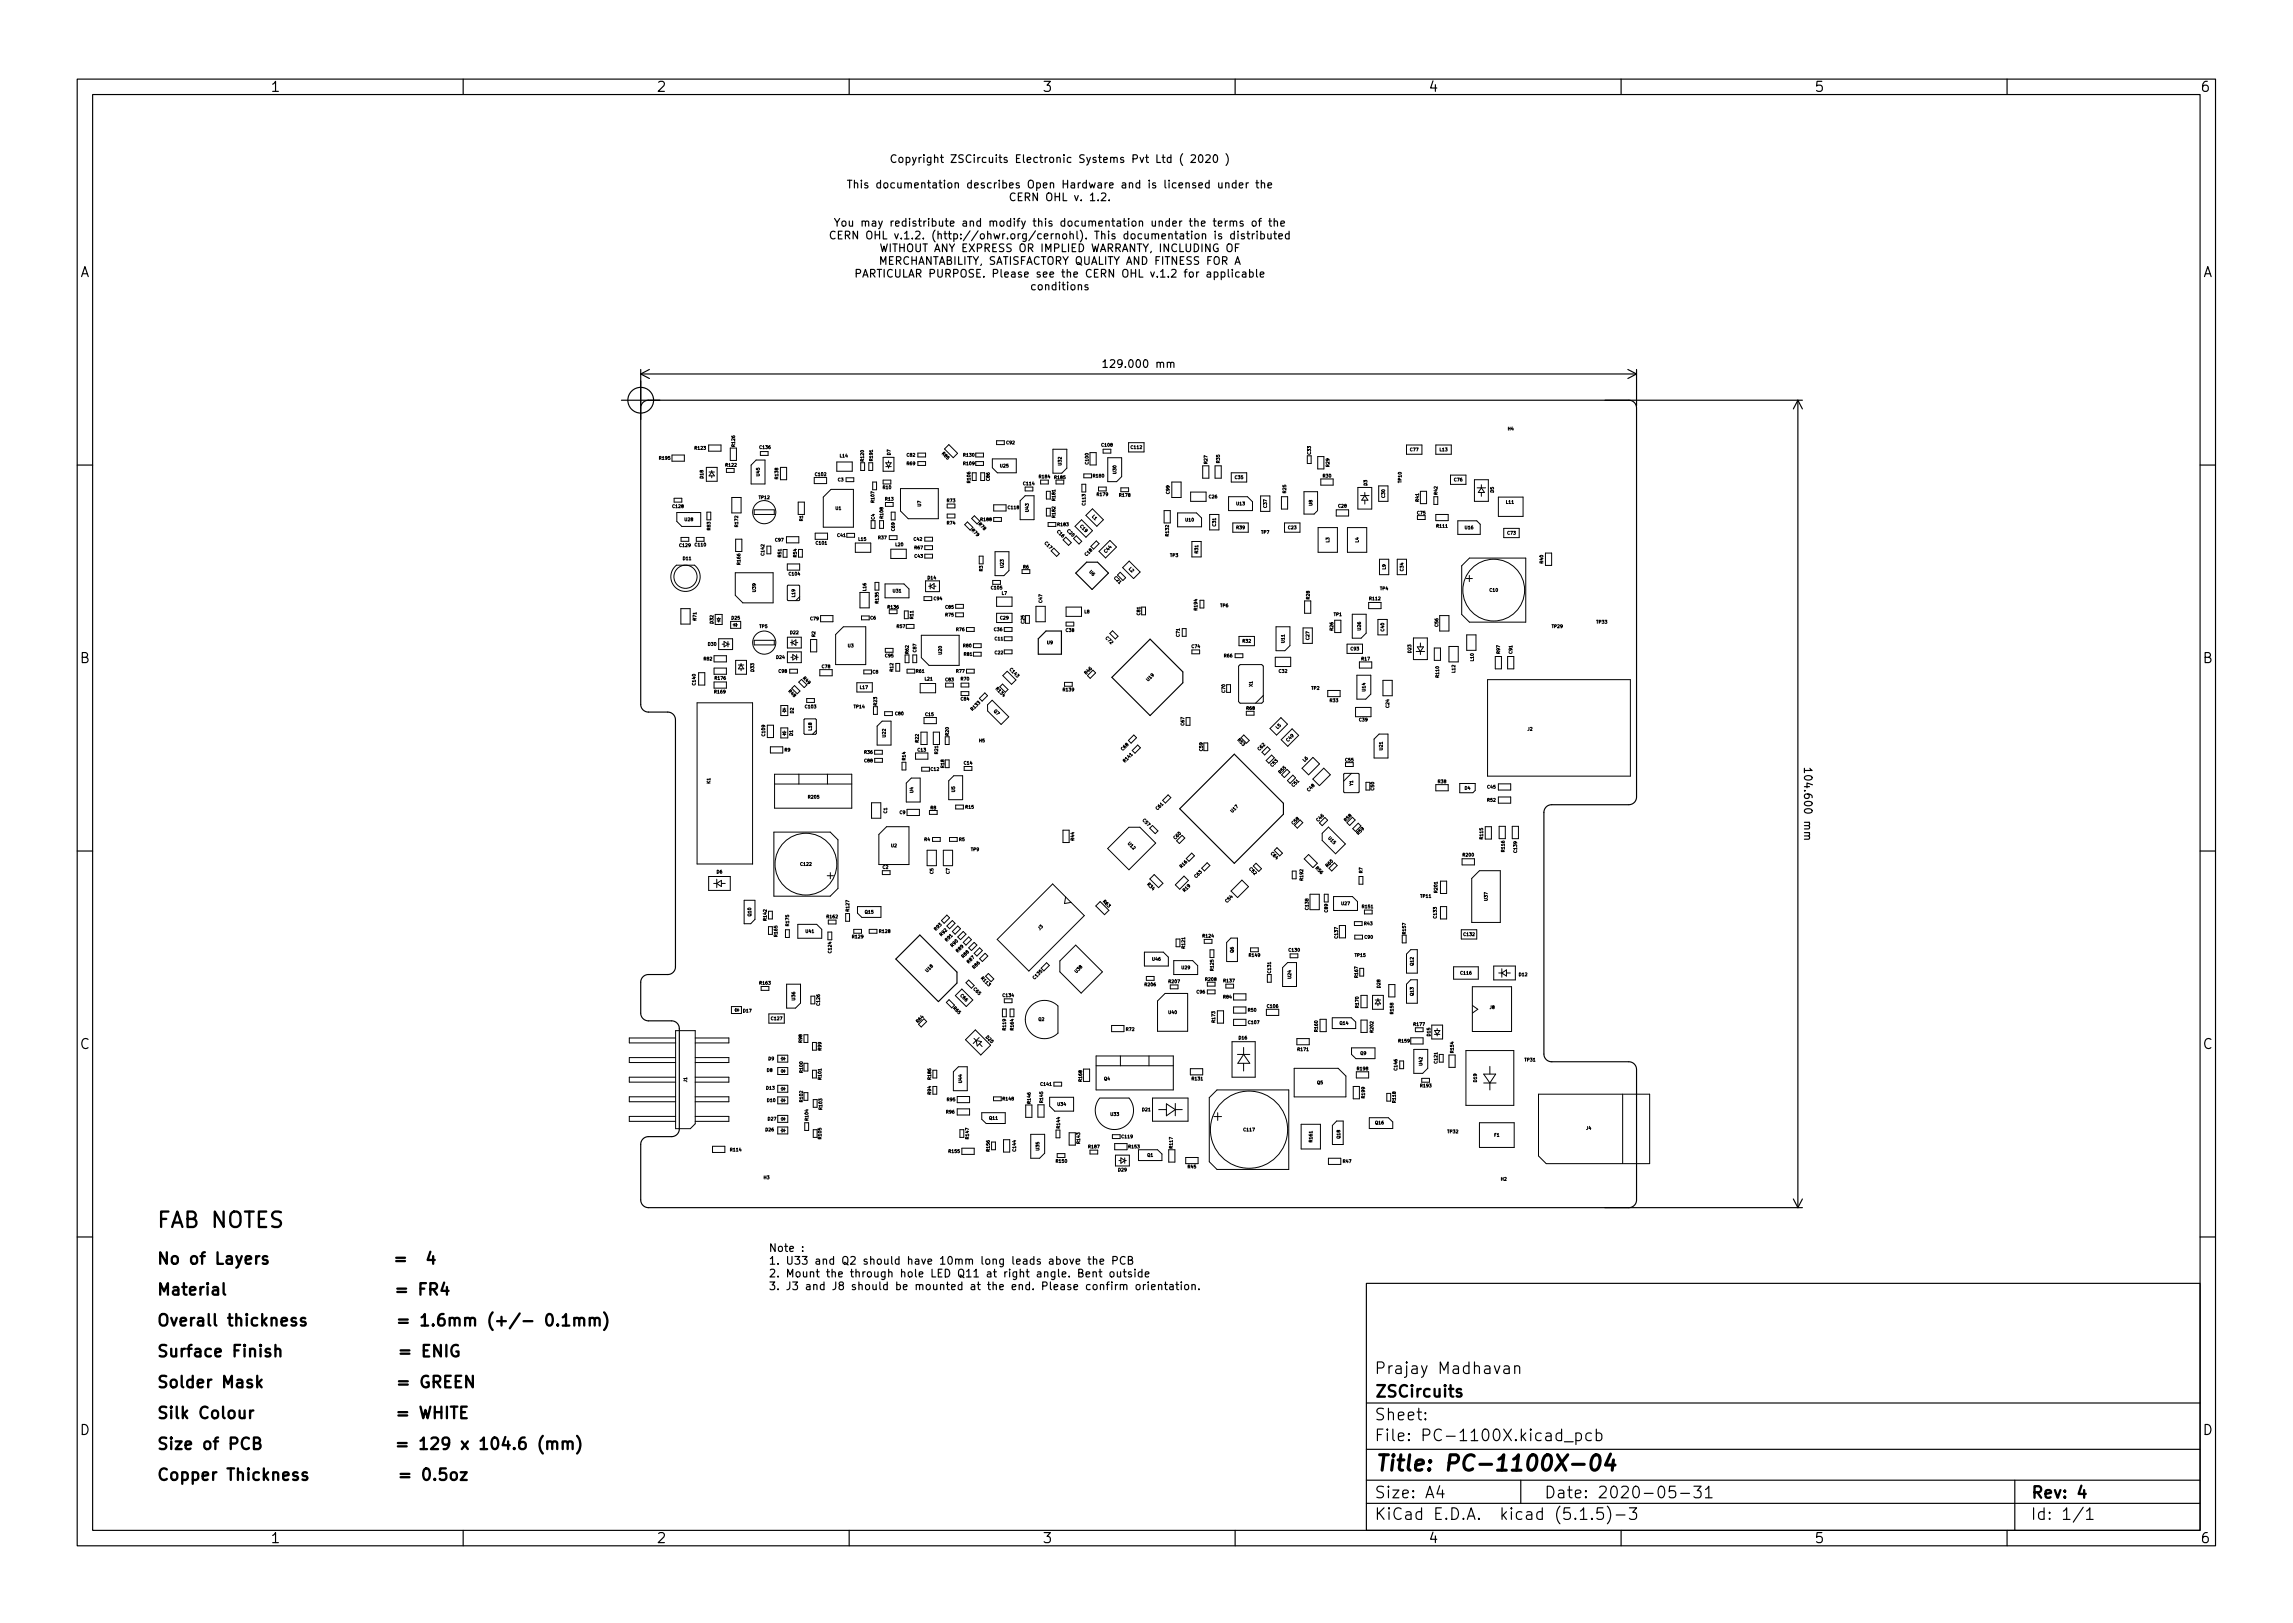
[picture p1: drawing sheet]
<svg xmlns="http://www.w3.org/2000/svg" width="297mm" height="210mm" viewBox="0 0 297 210" stroke-linecap="round" stroke-linejoin="round" font-family="sans-serif">
<defs><g id="words">
<g font-size="2.8">
<text x="20.2" y="159">FAB NOTES</text>
<text x="178" y="190.6">Title: PC-1100X-04</text>
</g>
<g font-size="2.1">
<text x="20.2" y="163.8">No of Layers</text>
<text x="20.2" y="167.8">Material</text>
<text x="20.2" y="171.8">Overall thickness</text>
<text x="43.3" y="171.8">= 1.6mm (+/- 0.1mm)</text>
<text x="20.2" y="179.8">Solder Mask</text>
<text x="20.2" y="175.8">Surface Finish</text>
<text x="178" y="178">Prajay Madhavan</text>
<text x="20.2" y="183.8">Silk Colour</text>
<text x="178" y="184">Sheet:</text>
<text x="178" y="181">ZSCircuits</text>
<text x="20.2" y="191.8">Copper Thickness</text>
<text x="20.2" y="187.8">Size of PCB</text>
<text x="178" y="186.7">File: PC-1100X.kicad_pcb</text>
<text x="178" y="196.9">KiCad E.D.A. kicad (5.1.5)-3</text>
<text x="178" y="194.1">Size: A4</text>
<text x="200" y="194.1">Date: 2020-05-31</text>
<text x="263" y="194.1">Rev: 4</text>
<text x="263" y="196.9">Id: 1/1</text>
</g>
<g font-size="1.8">
<text x="35" y="11.9">1</text>
<text x="85" y="11.9">2</text>
<text x="135" y="11.9">3</text>
<text x="185" y="11.9">4</text>
<text x="235" y="11.9">5</text>
<text x="285" y="11.9">6</text>
<text x="10.3" y="35.9">A</text>
<text x="285.3" y="35.9">A</text>
<text x="10.3" y="85.9">B</text>
<text x="285.3" y="85.9">B</text>
<text x="10.3" y="135.9">C</text>
<text x="285.3" y="135.9">C</text>
<text x="10.3" y="185.9">D</text>
<text x="285.3" y="185.9">D</text>
<text x="35" y="199.9">1</text>
<text x="85" y="199.9">2</text>
<text x="135" y="199.9">3</text>
<text x="185" y="199.9">4</text>
<text x="235" y="199.9">5</text>
<text x="285" y="199.9">6</text>
</g>
<g font-size="1.4">
<text x="118.6" y="21.1">Copyright ZSCircuits Electronic Systems Pvt Ltd ( 2020 )</text>
<text x="112.3" y="29.3">You may redistribute and modify this documentation under the terms of the</text>
<text x="113.3" y="24.4">This documentation describes Open Hardware and is licensed under the</text>
<text x="131.5" y="26">CERN OHL v. 1.2.</text>
<text x="111.9" y="31">CERN OHL v.1.2. (http://ohwr.org/cernohl). This documentation is distributed</text>
<text x="113.7" y="35.9">PARTICULAR PURPOSE. Please see the CERN OHL v.1.2 for applicable</text>
<text x="114.4" y="34.3">MERCHANTABILITY, SATISFACTORY QUALITY AND FITNESS FOR A</text>
<text x="115" y="32.6">WITHOUT ANY EXPRESS OR IMPLIED WARRANTY, INCLUDING OF</text>
<text x="133.8" y="37.6">conditions</text>
<text x="143.6" y="47.6">129.000 mm</text>
<text x="233.7" y="100.2" transform="rotate(90 233.7 100.2)">104.600 mm</text>
<text x="99.5" y="162.2">Note :</text>
<text x="99.5" y="163.8">1. U33 and Q2 should have 10mm long leads above the PCB</text>
<text x="99.5" y="165.5">2. Mount the through hole LED Q11 at right angle. Bent outside</text>
<text x="99.5" y="167.1">3. J3 and J8 should be mounted at the end. Please confirm orientation.</text>
</g>
<g font-size=".6">
<text x="85.4" y="59.5">R195</text>
<text x="90" y="58.2">R123</text>
<text x="95.2" y="57.8" transform="rotate(-90 95.2 57.8)">R126</text>
<text x="98.4" y="58.1">C136</text>
<text x="108.8" y="59.2">L14</text>
<text x="111.9" y="59.7" transform="rotate(-90 111.9 59.7)">R120</text>
<text x="113.1" y="59.7" transform="rotate(-90 113.1 59.7)">R191</text>
<text x="115.4" y="59" transform="rotate(-90 115.4 59)">D7</text>
<text x="117.5" y="59.1">C82</text>
<text x="122" y="58.8" transform="rotate(45 122 58.8)">R85</text>
<text x="124.8" y="59.1">R130</text>
<text x="130.4" y="57.5">C92</text>
<text x="142.7" y="57.8">C108</text>
<text x="146.5" y="58.1">C112</text>
<text x="158" y="60" transform="rotate(-90 158 60)">R35</text>
<text x="169.8" y="58.9" transform="rotate(-90 169.8 58.9)">C33</text>
<text x="182.7" y="58.4">C77</text>
<text x="186.5" y="58.4">L13</text>
<text x="195.3" y="55.7">H4</text>
<text x="87.2" y="65.8">C128</text>
<text x="91.1" y="62" transform="rotate(-90 91.1 62)">D18</text>
<text x="94" y="60.4">R122</text>
<text x="98.3" y="64.6">TP12</text>
<text x="98.4" y="61.7" transform="rotate(-90 98.4 61.7)">U45</text>
<text x="100.8" y="62" transform="rotate(-90 100.8 62)">R138</text>
<text x="105.6" y="61.6">C102</text>
<text x="108.5" y="62.3">C3</text>
<text x="113.2" y="65.1" transform="rotate(-90 113.2 65.1)">R107</text>
<text x="114.4" y="63.3">R10</text>
<text x="114.7" y="64.8">R13</text>
<text x="117.5" y="60.2">R69</text>
<text x="119.3" y="65.6" transform="rotate(-90 119.3 65.6)">U7</text>
<text x="122.7" y="65">R73</text>
<text x="124.8" y="60.2">R109</text>
<text x="125.7" y="62.5" transform="rotate(-90 125.7 62.5)">R106</text>
<text x="128.2" y="62.3" transform="rotate(-90 128.2 62.3)">C86</text>
<text x="129.6" y="60.5">U25</text>
<text x="130.6" y="65.9">C118</text>
<text x="132.6" y="62.8">C114</text>
<text x="134.6" y="61.9">R184</text>
<text x="136.6" y="62">R185</text>
<text x="136.7" y="64.8" transform="rotate(-90 136.7 64.8)">R181</text>
<text x="137.5" y="60.3" transform="rotate(-90 137.5 60.3)">U32</text>
<text x="140.6" y="65.4" transform="rotate(-90 140.6 65.4)">C113</text>
<text x="141" y="60.1" transform="rotate(-90 141 60.1)">C100</text>
<text x="141.6" y="61.8">R180</text>
<text x="142.1" y="64.2">R179</text>
<text x="144.6" y="61.4" transform="rotate(-90 144.6 61.4)">U30</text>
<text x="145" y="64.3">R178</text>
<text x="151.5" y="64" transform="rotate(-90 151.5 64)">C99</text>
<text x="156.4" y="60.1" transform="rotate(-90 156.4 60.1)">R27</text>
<text x="156.6" y="64.5">C26</text>
<text x="160" y="62">C35</text>
<text x="160.2" y="65.4">U13</text>
<text x="164.1" y="65.8" transform="rotate(-90 164.1 65.8)">C37</text>
<text x="166.6" y="63.9" transform="rotate(-90 166.6 63.9)">R25</text>
<text x="170" y="65.5" transform="rotate(-90 170 65.5)">U8</text>
<text x="171.4" y="61.8">R30</text>
<text x="172.2" y="60.5" transform="rotate(-90 172.2 60.5)">R29</text>
<text x="173.4" y="65.7">C28</text>
<text x="177.1" y="62.9" transform="rotate(-90 177.1 62.9)">D3</text>
<text x="179.4" y="64.5" transform="rotate(-90 179.4 64.5)">C30</text>
<text x="181.6" y="62.5" transform="rotate(-90 181.6 62.5)">TP10</text>
<text x="183.8" y="65" transform="rotate(-90 183.8 65)">R41</text>
<text x="186.2" y="64.1" transform="rotate(-90 186.2 64.1)">R42</text>
<text x="188.4" y="62.3">C76</text>
<text x="193.5" y="63.8" transform="rotate(-90 193.5 63.8)">D5</text>
<text x="195.1" y="65.2">L11</text>
<text x="88.1" y="70.8">C129</text>
<text x="88.7" y="67.5">U28</text>
<text x="90.1" y="70.8">C110</text>
<text x="92" y="68.7" transform="rotate(-90 92 68.7)">R83</text>
<text x="95.6" y="68.2" transform="rotate(-90 95.6 68.2)">R172</text>
<text x="99" y="71.9" transform="rotate(-90 99 71.9)">C142</text>
<text x="100.4" y="70.1">C97</text>
<text x="104" y="67.5" transform="rotate(-90 104 67.5)">R1</text>
<text x="105.7" y="70.5">C101</text>
<text x="108.2" y="66">U1</text>
<text x="108.5" y="69.5">C41</text>
<text x="111.2" y="70">L15</text>
<text x="113.3" y="67.3" transform="rotate(-90 113.3 67.3)">C4</text>
<text x="113.8" y="69.8">R37</text>
<text x="114.4" y="67.1" transform="rotate(-90 114.4 67.1)">R108</text>
<text x="115.9" y="68.8" transform="rotate(-90 115.9 68.8)">C69</text>
<text x="116" y="70.7">L20</text>
<text x="118.4" y="70">C42</text>
<text x="118.5" y="71.1">R67</text>
<text x="122.7" y="67.9">R74</text>
<text x="125.8" y="68.8" transform="rotate(45 125.8 68.8)">R79</text>
<text x="126.7" y="68" transform="rotate(45 126.7 68)">R78</text>
<text x="127.1" y="67.5">R188</text>
<text x="133.2" y="66.3" transform="rotate(-90 133.2 66.3)">U43</text>
<text x="135.3" y="70.4" transform="rotate(45 135.3 70.4)">C17</text>
<text x="136.7" y="67" transform="rotate(-90 136.7 67)">R182</text>
<text x="136.9" y="68.9" transform="rotate(45 136.9 68.9)">C16</text>
<text x="137" y="68.1">R183</text>
<text x="138.2" y="68.8" transform="rotate(45 138.2 68.8)">C20</text>
<text x="139.9" y="68.2" transform="rotate(45 139.9 68.2)">C19</text>
<text x="141.4" y="67" transform="rotate(45 141.4 67)">L1</text>
<text x="143.3" y="71.7" transform="rotate(-45 143.3 71.7)">C44</text>
<text x="151.4" y="69.4" transform="rotate(-90 151.4 69.4)">R132</text>
<text x="153.6" y="67.5">U10</text>
<text x="155.2" y="71.7" transform="rotate(-90 155.2 71.7)">R31</text>
<text x="157.5" y="68.2" transform="rotate(-90 157.5 68.2)">C31</text>
<text x="160.2" y="68.5">R39</text>
<text x="163.4" y="69.1">TP7</text>
<text x="166.9" y="68.5">C23</text>
<text x="172.2" y="70.3" transform="rotate(-90 172.2 70.3)">L3</text>
<text x="176" y="70.3" transform="rotate(-90 176 70.3)">L4</text>
<text x="183.6" y="66.6">C75</text>
<text x="186.1" y="68.3">R111</text>
<text x="189.8" y="68.5">U16</text>
<text x="195.3" y="69.2">C73</text>
<text x="88.5" y="72.5">D11</text>
<text x="95.9" y="73.1" transform="rotate(-90 95.9 73.1)">R166</text>
<text x="97.9" y="76.7" transform="rotate(-90 97.9 76.7)">U39</text>
<text x="101.2" y="72.2" transform="rotate(-90 101.2 72.2)">R51</text>
<text x="102.2" y="74.5">C104</text>
<text x="103" y="77.3" transform="rotate(-90 103 77.3)">L19</text>
<text x="103.2" y="72.2" transform="rotate(-90 103.2 72.2)">R54</text>
<text x="112.2" y="76.5" transform="rotate(-90 112.2 76.5)">L16</text>
<text x="115.7" y="76.7">U31</text>
<text x="118.5" y="72.2">C43</text>
<text x="120.2" y="75">D14</text>
<text x="121" y="77.7">C94</text>
<text x="127.3" y="74" transform="rotate(-90 127.3 74)">R3</text>
<text x="128.4" y="76.3">C105</text>
<text x="129.8" y="77">L7</text>
<text x="130" y="73.5" transform="rotate(-90 130 73.5)">U23</text>
<text x="132.5" y="73.6">R6</text>
<text x="140.8" y="72.1" transform="rotate(-45 140.8 72.1)">C18</text>
<text x="141.1" y="74.1" transform="rotate(45 141.1 74.1)">U6</text>
<text x="144.3" y="74.9" transform="rotate(45 144.3 74.9)">C21</text>
<text x="146.2" y="73.7" transform="rotate(45 146.2 73.7)">L2</text>
<text x="151.6" y="72.1">TP3</text>
<text x="169.6" y="77.6" transform="rotate(-90 169.6 77.6)">R28</text>
<text x="177.4" y="77.7">R112</text>
<text x="178.8" y="76.4">TP4</text>
<text x="179.5" y="73.8" transform="rotate(-90 179.5 73.8)">L9</text>
<text x="181.8" y="74" transform="rotate(-90 181.8 74)">C34</text>
<text x="193" y="76.6">C10</text>
<text x="199.9" y="73" transform="rotate(-90 199.9 73)">R40</text>
<text x="90.2" y="80.4" transform="rotate(-90 90.2 80.4)">R71</text>
<text x="91.7" y="83.6">D30</text>
<text x="92.4" y="80.8" transform="rotate(-90 92.4 80.8)">D32</text>
<text x="94.8" y="80.2">D25</text>
<text x="98.4" y="81.3">TP5</text>
<text x="102.4" y="82.1">D22</text>
<text x="105" y="80.3">C79</text>
<text x="105.6" y="82.5" transform="rotate(-90 105.6 82.5)">R2</text>
<text x="109.8" y="83.8">U3</text>
<text x="112.7" y="80.2">C6</text>
<text x="113.8" y="78.1" transform="rotate(-90 113.8 78.1)">R135</text>
<text x="115" y="78.8">R136</text>
<text x="116.2" y="81.3">R57</text>
<text x="118.3" y="80.2" transform="rotate(-90 118.3 80.2)">R11</text>
<text x="122.5" y="78.8">C85</text>
<text x="122.5" y="79.8">R75</text>
<text x="123.9" y="81.7">R76</text>
<text x="124.8" y="83.8">R80</text>
<text x="128.8" y="81.7">C36</text>
<text x="128.9" y="82.9">C11</text>
<text x="129.6" y="80.2">C29</text>
<text x="132.7" y="80.8" transform="rotate(-90 132.7 80.8)">C25</text>
<text x="135" y="78.1" transform="rotate(-90 135 78.1)">C47</text>
<text x="135.6" y="83.4">U9</text>
<text x="138.1" y="81.8">C38</text>
<text x="140.5" y="79.4">L8</text>
<text x="143.2" y="82.7" transform="rotate(45 143.2 82.7)">C72</text>
<text x="147.7" y="79.7" transform="rotate(-90 147.7 79.7)">C81</text>
<text x="152.8" y="82.5" transform="rotate(-90 152.8 82.5)">C71</text>
<text x="154.4" y="83.9">C74</text>
<text x="155.1" y="79" transform="rotate(-90 155.1 79)">R194</text>
<text x="158.1" y="78.6">TP6</text>
<text x="161" y="83.2">R32</text>
<text x="166.4" y="83.3" transform="rotate(-90 166.4 83.3)">U11</text>
<text x="169.6" y="82.9" transform="rotate(-90 169.6 82.9)">C27</text>
<text x="172.7" y="81.7" transform="rotate(-90 172.7 81.7)">R26</text>
<text x="172.8" y="79.8">TP1</text>
<text x="176.3" y="81.6" transform="rotate(-90 176.3 81.6)">U26</text>
<text x="179.3" y="81.8" transform="rotate(-90 179.3 81.8)">C40</text>
<text x="186.3" y="81.2" transform="rotate(-90 186.3 81.2)">C56</text>
<text x="201.1" y="81.3">TP29</text>
<text x="206.8" y="80.8">TP33</text>
<text x="90.1" y="88.7" transform="rotate(-90 90.1 88.7)">C140</text>
<text x="91.2" y="85.5">R82</text>
<text x="92.6" y="89.8">R169</text>
<text x="92.6" y="88">R176</text>
<text x="97.7" y="87" transform="rotate(-90 97.7 87)">D33</text>
<text x="100.6" y="85.3">D24</text>
<text x="100.9" y="87.1">C98</text>
<text x="102.1" y="89.6" transform="rotate(45 102.1 89.6)">R48</text>
<text x="104" y="87.9" transform="rotate(45 104 87.9)">R49</text>
<text x="106.5" y="86.5">C78</text>
<text x="111.4" y="89.2">L17</text>
<text x="113" y="87.2">C8</text>
<text x="114.7" y="85.1">C95</text>
<text x="115.7" y="87" transform="rotate(-90 115.7 87)">R12</text>
<text x="117.7" y="84.7" transform="rotate(-90 117.7 84.7)">R62</text>
<text x="118.7" y="87.1">R61</text>
<text x="118.7" y="84.5" transform="rotate(-90 118.7 84.5)">C87</text>
<text x="119.8" y="88.1">L21</text>
<text x="122" y="84.8" transform="rotate(-90 122 84.8)">U20</text>
<text x="122.5" y="88.2">C83</text>
<text x="123.9" y="87.1">R77</text>
<text x="124.5" y="88.1">R70</text>
<text x="124.9" y="84.9">R81</text>
<text x="128.9" y="84.7">C22</text>
<text x="129" y="89.3" transform="rotate(45 129 89.3)">R134</text>
<text x="130.8" y="86.8" transform="rotate(45 130.8 86.8)">C143</text>
<text x="137.7" y="89.5">R139</text>
<text x="140.7" y="87.4" transform="rotate(-45 140.7 87.4)">R46</text>
<text x="148.8" y="88.3" transform="rotate(-45 148.8 88.3)">U19</text>
<text x="158.6" y="85.1">R66</text>
<text x="158.7" y="89.7" transform="rotate(-90 158.7 89.7)">C70</text>
<text x="162.3" y="88.9" transform="rotate(-90 162.3 88.9)">X1</text>
<text x="165.7" y="87.1">C32</text>
<text x="169.9" y="89.3">TP2</text>
<text x="175" y="84.2">C93</text>
<text x="176.4" y="85.5">R17</text>
<text x="176.9" y="89.5" transform="rotate(-90 176.9 89.5)">U14</text>
<text x="182.8" y="84.6" transform="rotate(-90 182.8 84.6)">D23</text>
<text x="186.4" y="87.7" transform="rotate(-90 186.4 87.7)">R110</text>
<text x="188.5" y="87.1" transform="rotate(-90 188.5 87.1)">L12</text>
<text x="190.9" y="85.6" transform="rotate(-90 190.9 85.6)">L10</text>
<text x="194.3" y="84.7" transform="rotate(-90 194.3 84.7)">R97</text>
<text x="195.9" y="84.7" transform="rotate(-90 195.9 84.7)">C91</text>
<text x="99.1" y="95.3" transform="rotate(-90 99.1 95.3)">C109</text>
<text x="102.7" y="95.3" transform="rotate(-90 102.7 95.3)">D1</text>
<text x="102.8" y="92.4" transform="rotate(-90 102.8 92.4)">D2</text>
<text x="104.3" y="91.7">C103</text>
<text x="105.1" y="94.6" transform="rotate(-90 105.1 94.6)">L18</text>
<text x="110.6" y="91.7">TP14</text>
<text x="113.6" y="91.4" transform="rotate(-90 113.6 91.4)">R23</text>
<text x="114.7" y="95.5" transform="rotate(-90 114.7 95.5)">U22</text>
<text x="116" y="92.6">C80</text>
<text x="119.9" y="92.7">C15</text>
<text x="122.9" y="95.3" transform="rotate(-90 122.9 95.3)">R20</text>
<text x="124.5" y="90.7">C84</text>
<text x="126" y="92.1" transform="rotate(-45 126 92.1)">R133</text>
<text x="128.7" y="92.2" transform="rotate(45 128.7 92.2)">Q7</text>
<text x="153.4" y="94" transform="rotate(-90 153.4 94)">C67</text>
<text x="160.3" y="95.9" transform="rotate(45 160.3 95.9)">R53</text>
<text x="161.5" y="91.9">R68</text>
<text x="165.5" y="94.5" transform="rotate(-45 165.5 94.5)">L5</text>
<text x="172.3" y="90.9">R33</text>
<text x="176.1" y="93.4">C39</text>
<text x="180" y="91.7" transform="rotate(-90 180 91.7)">C24</text>
<text x="197.9" y="94.6">J2</text>
<text x="92" y="101.5" transform="rotate(-90 92 101.5)">K1</text>
<text x="101.6" y="97.3">R9</text>
<text x="112" y="98.7">C88</text>
<text x="112" y="97.6">R36</text>
<text x="117.3" y="98.5" transform="rotate(-90 117.3 98.5)">R14</text>
<text x="118.9" y="97.3">C13</text>
<text x="119" y="96.2" transform="rotate(-90 119 96.2)">R22</text>
<text x="120.6" y="99.8">C12</text>
<text x="121.5" y="97.7" transform="rotate(-90 121.5 97.7)">R21</text>
<text x="122.3" y="99.5" transform="rotate(-90 122.3 99.5)">R18</text>
<text x="124.9" y="99">C14</text>
<text x="126.8" y="96.1">H5</text>
<text x="145.5" y="97.3" transform="rotate(-45 145.5 97.3)">C68</text>
<text x="145.8" y="98.8" transform="rotate(-45 145.8 98.8)">R141</text>
<text x="155.8" y="97.3" transform="rotate(-90 155.8 97.3)">C59</text>
<text x="163.2" y="97.3" transform="rotate(-45 163.2 97.3)">C62</text>
<text x="164.8" y="99.4" transform="rotate(-45 164.8 99.4)">C53</text>
<text x="165.9" y="100.3" transform="rotate(-45 165.9 100.3)">R55</text>
<text x="166.9" y="96.1" transform="rotate(-45 166.9 96.1)">C49</text>
<text x="167.6" y="102" transform="rotate(-45 167.6 102)">C51</text>
<text x="169" y="98.7" transform="rotate(-45 169 98.7)">L6</text>
<text x="174.3" y="98.6">C55</text>
<text x="175.3" y="101.8" transform="rotate(-90 175.3 101.8)">Y1</text>
<text x="179.1" y="97.2" transform="rotate(-90 179.1 97.2)">U21</text>
<text x="186.3" y="101.4">R38</text>
<text x="104.7" y="103.4">R205</text>
<text x="114.9" y="105.4" transform="rotate(-90 114.9 105.4)">C1</text>
<text x="116.5" y="105.4">C9</text>
<text x="118.3" y="102.7" transform="rotate(-90 118.3 102.7)">U4</text>
<text x="120.5" y="104.8">R8</text>
<text x="123.7" y="102.6" transform="rotate(-90 123.7 102.6)">U5</text>
<text x="125.1" y="104.7">R15</text>
<text x="148" y="106.3" transform="rotate(45 148 106.3)">C57</text>
<text x="150" y="105" transform="rotate(-45 150 105)">C61</text>
<text x="159.7" y="105.3" transform="rotate(-45 159.7 105.3)">U17</text>
<text x="167.6" y="106.9" transform="rotate(-45 167.6 106.9)">C58</text>
<text x="169.6" y="102.6" transform="rotate(-45 169.6 102.6)">C48</text>
<text x="170.8" y="106.5" transform="rotate(-45 170.8 106.5)">C46</text>
<text x="174.4" y="106.5" transform="rotate(-45 174.4 106.5)">R58</text>
<text x="178" y="102.4" transform="rotate(-90 178 102.4)">C50</text>
<text x="189.7" y="102.3">D4</text>
<text x="192.7" y="102.1">C45</text>
<text x="192.7" y="103.8">R52</text>
<text x="92.8" y="113.1">D6</text>
<text x="103.7" y="112.1">C122</text>
<text x="114.3" y="112.5">C2</text>
<text x="115.4" y="109.7">U2</text>
<text x="119.7" y="108.9">R4</text>
<text x="120.9" y="113.2" transform="rotate(-90 120.9 113.2)">C5</text>
<text x="123" y="113.2" transform="rotate(-90 123 113.2)">C7</text>
<text x="124.2" y="108.9">R5</text>
<text x="125.8" y="110.2">TP9</text>
<text x="139.1" y="108.9" transform="rotate(-90 139.1 108.9)">R44</text>
<text x="146.1" y="109.4" transform="rotate(45 146.1 109.4)">U12</text>
<text x="152.3" y="108.8" transform="rotate(-45 152.3 108.8)">C60</text>
<text x="153.1" y="112.5" transform="rotate(-45 153.1 112.5)">R16</text>
<text x="155" y="113.8" transform="rotate(-45 155 113.8)">C63</text>
<text x="161.8" y="112.6" transform="rotate(45 161.8 112.6)">C52</text>
<text x="164.6" y="110.6" transform="rotate(45 164.6 110.6)">C64</text>
<text x="170.4" y="112.5" transform="rotate(45 170.4 112.5)">R56</text>
<text x="172" y="112.4" transform="rotate(-45 172 112.4)">R60</text>
<text x="172" y="108.7" transform="rotate(45 172 108.7)">U15</text>
<text x="176" y="108.2" transform="rotate(-45 176 108.2)">R59</text>
<text x="176.5" y="113.1" transform="rotate(-90 176.5 113.1)">R7</text>
<text x="189.5" y="110.9">R200</text>
<text x="192.1" y="108.7" transform="rotate(-90 192.1 108.7)">R115</text>
<text x="194.9" y="110.3" transform="rotate(-90 194.9 110.3)">R116</text>
<text x="196.5" y="110.4" transform="rotate(-90 196.5 110.4)">C139</text>
<text x="97.3" y="118.7" transform="rotate(-90 97.3 118.7)">Q10</text>
<text x="99.3" y="119.2" transform="rotate(-90 99.3 119.2)">R142</text>
<text x="102.2" y="119.9" transform="rotate(-90 102.2 119.9)">R175</text>
<text x="107.1" y="118.9">R162</text>
<text x="110" y="118" transform="rotate(-90 110 118)">R127</text>
<text x="112.1" y="118.3">Q15</text>
<text x="142.9" y="116.9" transform="rotate(45 142.9 116.9)">R63</text>
<text x="148.6" y="114.6" transform="rotate(45 148.6 114.6)">R34</text>
<text x="153.5" y="115.6" transform="rotate(-45 153.5 115.6)">R19</text>
<text x="159" y="117" transform="rotate(-45 159 117)">C54</text>
<text x="168.8" y="114" transform="rotate(-90 168.8 114)">R192</text>
<text x="169.5" y="117.8" transform="rotate(-90 169.5 117.8)">C138</text>
<text x="172" y="118.2" transform="rotate(-90 172 118.2)">C89</text>
<text x="173.8" y="117.2">U27</text>
<text x="176.5" y="117.6">R151</text>
<text x="176.7" y="119.8">R43</text>
<text x="184" y="116.3">TP11</text>
<text x="186.1" y="118.9" transform="rotate(-90 186.1 118.9)">C133</text>
<text x="186.2" y="115.6" transform="rotate(-90 186.2 115.6)">R201</text>
<text x="192.7" y="116.7" transform="rotate(-90 192.7 116.7)">U37</text>
<text x="100.7" y="121.3" transform="rotate(-90 100.7 121.3)">R165</text>
<text x="104.4" y="120.8">U41</text>
<text x="107.7" y="123.4" transform="rotate(-90 107.7 123.4)">C124</text>
<text x="110.4" y="121.5">R129</text>
<text x="113.9" y="120.8">R128</text>
<text x="120.1" y="125.9" transform="rotate(-45 120.1 125.9)">U18</text>
<text x="121.3" y="120.6" transform="rotate(-45 121.3 120.6)">R93</text>
<text x="122" y="121.3" transform="rotate(-45 122 121.3)">R92</text>
<text x="122.7" y="122" transform="rotate(-45 122.7 122)">R91</text>
<text x="123.4" y="122.7" transform="rotate(-45 123.4 122.7)">R90</text>
<text x="124.1" y="123.4" transform="rotate(-45 124.1 123.4)">R89</text>
<text x="124.8" y="124.1" transform="rotate(-45 124.8 124.1)">R88</text>
<text x="125.5" y="124.8" transform="rotate(-45 125.5 124.8)">R87</text>
<text x="126.2" y="125.5" transform="rotate(-45 126.2 125.5)">R86</text>
<text x="134.7" y="120.5" transform="rotate(-45 134.7 120.5)">J3</text>
<text x="149.3" y="124.4">U46</text>
<text x="153.1" y="125.5">U29</text>
<text x="153.5" y="122.8" transform="rotate(-90 153.5 122.8)">R121</text>
<text x="155.8" y="121.4">R124</text>
<text x="157.2" y="125.7" transform="rotate(-90 157.2 125.7)">R125</text>
<text x="159.8" y="123.4" transform="rotate(-90 159.8 123.4)">Q6</text>
<text x="161.8" y="123.9">R149</text>
<text x="167" y="123.3">C130</text>
<text x="173.3" y="121.5" transform="rotate(-90 173.3 121.5)">C137</text>
<text x="175.5" y="123.9">TP15</text>
<text x="176.8" y="121.6">C90</text>
<text x="182.1" y="121" transform="rotate(-90 182.1 121)">R157</text>
<text x="183.1" y="125.1" transform="rotate(-90 183.1 125.1)">Q12</text>
<text x="189.6" y="121.2">C132</text>
<text x="96.3" y="131.1">D17</text>
<text x="98.4" y="127.5">R163</text>
<text x="103" y="129.6" transform="rotate(-90 103 129.6)">U36</text>
<text x="106.2" y="130.2" transform="rotate(-90 106.2 130.2)">C126</text>
<text x="123.5" y="130.7" transform="rotate(45 123.5 130.7)">R65</text>
<text x="124.4" y="129" transform="rotate(45 124.4 129)">C66</text>
<text x="126.1" y="128.2" transform="rotate(45 126.1 128.2)">C65</text>
<text x="127.1" y="126.8" transform="rotate(45 127.1 126.8)">R113</text>
<text x="129.9" y="129.1">C134</text>
<text x="134.1" y="126.9" transform="rotate(-45 134.1 126.9)">C135</text>
<text x="139.5" y="126.1" transform="rotate(-45 139.5 126.1)">U38</text>
<text x="148.3" y="127.7">R206</text>
<text x="151.4" y="131.3">U40</text>
<text x="151.4" y="127.3">R207</text>
<text x="155" y="128.7">C96</text>
<text x="156.2" y="127.1">R208</text>
<text x="158.5" y="129.3">R84</text>
<text x="158.5" y="127.2">R137</text>
<text x="161.7" y="131">R50</text>
<text x="164.2" y="130.5">C106</text>
<text x="164.6" y="126" transform="rotate(-90 164.6 126)">C131</text>
<text x="167.3" y="126.8" transform="rotate(-90 167.3 126.8)">U24</text>
<text x="175.9" y="126.6" transform="rotate(-90 175.9 126.6)">R167</text>
<text x="176" y="130.5" transform="rotate(-90 176 130.5)">R170</text>
<text x="178.8" y="128" transform="rotate(-90 178.8 128)">D28</text>
<text x="180.5" y="131.3" transform="rotate(-90 180.5 131.3)">R158</text>
<text x="183.1" y="129" transform="rotate(-90 183.1 129)">Q13</text>
<text x="189.2" y="126.2">C116</text>
<text x="193" y="130.7">J8</text>
<text x="196.8" y="126.4">D12</text>
<text x="99.5" y="137.3">D9</text>
<text x="99.9" y="132.1">C127</text>
<text x="103.9" y="135.1" transform="rotate(-90 103.9 135.1)">R98</text>
<text x="106.4" y="136.1" transform="rotate(-90 106.4 136.1)">R99</text>
<text x="118.9" y="132.5" transform="rotate(-45 118.9 132.5)">R64</text>
<text x="127.7" y="134.4" transform="rotate(45 127.7 134.4)">D20</text>
<text x="130.3" y="133.4" transform="rotate(-90 130.3 133.4)">R119</text>
<text x="131.3" y="133.4" transform="rotate(-90 131.3 133.4)">R164</text>
<text x="134.5" y="132.2">Q2</text>
<text x="145.9" y="133.5">R72</text>
<text x="157.4" y="132.4" transform="rotate(-90 157.4 132.4)">R173</text>
<text x="160.5" y="134.6">D16</text>
<text x="161.7" y="132.6">C107</text>
<text x="168.1" y="136.1">R171</text>
<text x="170.7" y="133.6" transform="rotate(-90 170.7 133.6)">R160</text>
<text x="173.6" y="132.7">Q14</text>
<text x="176.2" y="136.6">Q9</text>
<text x="177.9" y="133.7" transform="rotate(-90 177.9 133.7)">R202</text>
<text x="181.2" y="135">R159</text>
<text x="183.2" y="132.9">R177</text>
<text x="185.3" y="134.2" transform="rotate(-90 185.3 134.2)">D15</text>
<text x="186.2" y="137.7" transform="rotate(-90 186.2 137.7)">C121</text>
<text x="188.3" y="136.4" transform="rotate(-90 188.3 136.4)">R154</text>
<text x="197.5" y="137.5">TP31</text>
<text x="89" y="140.2" transform="rotate(-90 89 140.2)">J1</text>
<text x="99.3" y="141.1">D13</text>
<text x="99.3" y="138.8">D8</text>
<text x="99.4" y="142.7">D10</text>
<text x="104" y="142.7" transform="rotate(-90 104 142.7)">R102</text>
<text x="104" y="138.9" transform="rotate(-90 104 138.9)">R100</text>
<text x="106.4" y="139.8" transform="rotate(-90 106.4 139.8)">R101</text>
<text x="106.5" y="143.7" transform="rotate(-90 106.5 143.7)">R103</text>
<text x="120.6" y="141.8" transform="rotate(-90 120.6 141.8)">R94</text>
<text x="120.6" y="139.8" transform="rotate(-90 120.6 139.8)">R186</text>
<text x="122.7" y="142.6">R95</text>
<text x="124.6" y="140.3" transform="rotate(-90 124.6 140.3)">U44</text>
<text x="129.9" y="142.5">R148</text>
<text x="133.5" y="142.9" transform="rotate(-90 133.5 142.9)">R146</text>
<text x="134.8" y="140.6">C141</text>
<text x="135.1" y="142.8" transform="rotate(-90 135.1 142.8)">R145</text>
<text x="137" y="143.2">U34</text>
<text x="140.2" y="140.1" transform="rotate(-90 140.2 140.1)">R168</text>
<text x="143" y="139.9">Q4</text>
<text x="148" y="143.9">D21</text>
<text x="154.4" y="139.9">R131</text>
<text x="170.6" y="140.4">Q5</text>
<text x="175.8" y="138.6">R198</text>
<text x="176.8" y="142.2" transform="rotate(-90 176.8 142.2)">R199</text>
<text x="180.8" y="142.8" transform="rotate(-90 180.8 142.8)">R118</text>
<text x="181" y="138.6" transform="rotate(-90 181 138.6)">C146</text>
<text x="184" y="140.8">R193</text>
<text x="184.3" y="138" transform="rotate(-90 184.3 138)">U42</text>
<text x="191.3" y="140.2" transform="rotate(-90 191.3 140.2)">D19</text>
<text x="94.6" y="149.1">R114</text>
<text x="99.2" y="146.5">D26</text>
<text x="99.5" y="145.1">D27</text>
<text x="104.7" y="145.1" transform="rotate(-90 104.7 145.1)">R104</text>
<text x="106.4" y="147.5" transform="rotate(-90 106.4 147.5)">R105</text>
<text x="122.6" y="144.2">R96</text>
<text x="122.9" y="149.3">R155</text>
<text x="125.5" y="147.5" transform="rotate(-90 125.5 147.5)">R147</text>
<text x="128.2" y="145">Q11</text>
<text x="128.2" y="149.1" transform="rotate(-90 128.2 149.1)">R156</text>
<text x="131.6" y="149.1" transform="rotate(-90 131.6 149.1)">C144</text>
<text x="134.6" y="149" transform="rotate(-90 134.6 149)">U35</text>
<text x="137.3" y="146.1" transform="rotate(-90 137.3 146.1)">R144</text>
<text x="139.9" y="148.1" transform="rotate(-90 139.9 148.1)">R143</text>
<text x="141" y="148.7">R187</text>
<text x="143.9" y="144.5">U33</text>
<text x="145.3" y="147.4">C119</text>
<text x="146.2" y="148.7">R153</text>
<text x="148.6" y="149.8">Q1</text>
<text x="151.9" y="148.7" transform="rotate(-90 151.9 148.7)">R117</text>
<text x="161.1" y="146.5">C117</text>
<text x="170" y="147.9" transform="rotate(-90 170 147.9)">R161</text>
<text x="173.6" y="147.5" transform="rotate(-90 173.6 147.5)">Q18</text>
<text x="178.2" y="145.6">Q16</text>
<text x="187.5" y="146.8">TP32</text>
<text x="193.6" y="147.2">F1</text>
<text x="205.5" y="146.3">J4</text>
<text x="98.9" y="152.7">H3</text>
<text x="136.8" y="150.6">R150</text>
<text x="144.9" y="151.7">D29</text>
<text x="153.9" y="151.3">R45</text>
<text x="174" y="150.6">R47</text>
<text x="194.4" y="152.9">H2</text>
</g>
</g></defs>
<g fill="none" stroke="#000" stroke-width=".15">
<path d="M10 10.2h277v190.1h-277zM12 12.2h273v186.1h-273zM60 10.2v2M110 10.2v2M158.8 19.9a1.15 1.15 0 0 1 0 1.5M160 10.2v2M210 10.2v2M260 10.2v2M108.1 28.3l.3 .5 .4-.5M108.2 30a.4 .4 0 0 0-.5 0 .4 .4 0 0 0-.1 .5 .37 .37 0 0 0 .2 .4 .37 .37 0 0 0 .4 0M108.4 28.8v.5M108.6 30.4h.3"/>
<path d="M109.1 30h-.5v1h.5M109.1 28.7l.2-.1 .2 .1 .1 .4-.1 .2h-.2l-.2-.1zM109.5 30.5l.5-.1 .1-.1-.1-.3h-.1h-.4v1M109.8 30.5l.3 .5M109.8 23.4h.5M110 28.6l.1 .7h.2l.1-.1M110.1 23.4v1M110.4 28.6v.7M110.7 23.8l.1-.1h.3v.7M110.7 23.4v1M110.9 35.4h.5l.1-.2-.1-.2-.1-.1h-.4v1M111.1 30v1l-.6-1v1"/>
<path d="M111.6 23.4h.1M111.6 23.7v.7M111.7 28.7l.1-.1 .3 .1v.6M111.7 28.6v.7M111.8 35.9l.3-1 .3 1M111.9 35.6h.4M112.4 23.7h-.2l-.2 .1 .1 .2 .3 .1v.2h-.4M112.8 35.4h.5v-.2v-.2l-.1-.1h-.4v1M113 35.4l.3 .5M114.1 31.6l.2 1 .2-.7 .2 .7 .2-1M116.1 20.1a.4 .4 0 0 0-.5 0 .4 .4 0 0 0-.2 .5 .37 .37 0 0 0 .2 .4 .37 .37 0 0 0 .5 0M116.5 20.5l.1-.1 .3 .1 .1 .4-.1 .1-.3 .1-.1-.1z"/>
<path d="M117.4 20.4h.3l.2 .2-.1 .4h-.4M117.4 20.4v1M131.5 25.1a.4 .4 0 0 0-.5 0 .4 .4 0 0 0-.1 .5 .37 .37 0 0 0 .2 .4 .37 .37 0 0 0 .4-.1M143.7 25.9v.1M156.2 20.1h.4h.1l.1 .2-.6 .8h.6M157.3 20.1h.1a.53 .53 0 0 1 .3 .5 .53 .53 0 0 1-.3 .5l-.1-.1-.1-.3zM160 32.1h.4M160.5 31.6h-.5v1M161 35.3h.3l.1 .6M161.4 35.5h-.3a.2 .2 0 0 0-.2 .2 .2 .2 0 0 0 .2 .2h.3M161.7 23.7h-.2l-.1 .2M161.9 35.3l.3-.1 .1 .2v.5h-.4"/>
<path d="M161.9 34.9v1M162.7 23.7h.4M162.8 34.9v.9l.1 .1M162.8 23.4v.8l.3 .2M163 28.6h.4M163.3 35.6l.4-.1v-.2l-.3-.1-.1 .2v.5h.4M163.3 30.3h.3l.2 .2-.1 .4h-.4M163.3 30v1M163.4 23.8l.1-.1h.3v.7M163.4 28.3l-.2 .1v.9M163.4 23.4v1M164.2 30.3l.1 .6 .2 .1 .2-.1"/>
<path d="M164.3 24l.4-.1v-.2h-.3l-.1 .1v.5h.4M164.3 28.6h.4M164.5 28.3v.9l.2 .1M164.7 30.3v.7M165 30.3h.4M165.1 28.7l.1-.1 .2 .1 .1 .6M165.1 28.3v1M165.1 30v.8l.3 .2M165.7 30.6l.4-.1v-.2h-.3l-.1 .1v.5h.4M165.9 29l.5-.1-.1-.2-.2-.1-.2 .2 .1 .5h.3M167 30.3h-.3l-.2 .2 .1 .4h.4M167 30v1"/>
<path d="M80.5 51.8h153M83 47.9v43.3a1 1 0 0 0 1 1h2.5a1 1 0 0 1 1 1v32a1 1 0 0 1-1 1h-2.5a1 1 0 0 0-1 1v4a1 1 0 0 0 1 1h3a1 1 0 0 1 1 1v13a1 1 0 0 1-1 1h-3a1 1 0 0 0-1 1v7.2a1 1 0 0 0 1 1h149.5M83 48.4h129M83 48.4l1.1 .6M84 51.8a1 1 0 0 0-1 1M84.1 47.9l-1.1 .5M142.9 46.9l.3-.3v1M142.9 47.6h.6M151.6 47.1l.2-.2 .2 .1 .1 .6M210.9 47.9l1.1 .5M211 51.8a1 1 0 0 1 1 1v50.4a1 1 0 0 1-1 1h-10a1 1 0 0 0-1 1v31.3a1 1 0 0 0 1 1h10a1 1 0 0 1 1 1v16.9a1 1 0 0 1-1 1M212 47.9v4.6"/>
<path d="M212 48.4l-1.1 .6M232.9 51.8v104.6M232.9 51.8l-.6 1.2M232.9 51.8l.6 1.2M10 60.2h2M140.8 72.8h1.4l1.4 1.4-2.1 2.2-2.2-2.2zM285 60.2h2M135.5 81.7h2v3h-3v-2zM149 82.8l4.2 4.2v1.5l-4.2 4.2-5-5zM159.9 97.7l6.4 6.4v1.4l-6.4 6.3-7.1-7zM233.7 99.5v.6M234.5 99.5l.2 .3h-1"/>
<path d="M10 110.2h2M234.3 108.3l.1 .1v.3h-.7M285 110.2h2M116 124.2l3.2-3.1 4.8 4.8v1.5l-2.4 2.4zM232.3 155.3l.6 1.1M233.5 155.3l-.6 1.1M10 160.2h2M104 162v.1M104 161.5v.1M139.4 163.4l.5-.1-.1-.1-.3-.1-.1 .2 .1 .4h.3M140.9 163.1h.4M141.1 162.8v.8l.2 .2"/>
<path d="M141.6 164.9l.1-.1h.3v.6M141.6 164.8v.6M141.6 163.2l.2-.1 .2 .1 .1 .6M141.6 162.8v1M142.4 164.8h.3M142.5 163.4l.5-.1-.1-.1-.3-.1-.1 .2v.4h.4M142.5 164.4v.9l.2 .1M143.9 164.8h.2l.2 .1v.3l-.2 .2h-.2l-.1-.2zM144.2 163.3h.4l.1-.2v-.2l-.2-.1h-.3v1M144.7 164.8l.1 .6h.2l.2-.1M145.2 164.8v.6M145.5 164.8h.4"/>
<path d="M145.6 164.4v.9l.3 .1M145.7 162.9a.4 .4 0 0 0-.5 0 .4 .4 0 0 0-.1 .4 .37 .37 0 0 0 .2 .4 .37 .37 0 0 0 .4 0M146.2 163.3l.4-.1 .1-.1-.1-.3h-.4v1h.3l.2-.2a.26 .26 0 0 0-.2-.3M146.5 164.8h-.2l-.1 .1v.1l.3 .1v.3h-.3M147 164.4v.1M147 164.8v.6M147.2 166.5l.2-.1 .2 .1 .1 .4-.1 .1-.2 .1-.2-.1zM147.9 164.8h-.3l-.1 .1v.5h.4M147.9 164.4v1M148.1 166.4v.7M148.4 165.1l.4-.1v-.2h-.3l-.1 .1v.5h.4M148.4 166.4l-.2 .1-.1 .1"/>
<path d="M148.7 166.1v.1M148.7 166.4v.7M149.2 166.7l.4-.1v-.1l-.3-.1-.1 .2v.4h.4M150.1 166.5l.1-.1 .3 .1v.6M150.1 166.4v.7M150.8 166.4h.4M151 166.1v.8l.2 .2M151.5 166.5h.4l.1 .6M152 166.6l-.4 .1a.2 .2 0 0 0-.1 .2 .2 .2 0 0 0 .1 .2l.4-.1M152.3 166.4h.4M152.5 166.1v.8l.2 .2M153 166.1v.1"/>
<path d="M153 166.4v.7M153.5 166.5l.1-.1 .3 .1 .1 .4-.1 .1-.3 .1-.1-.1zM154.4 166.5l.1-.1 .3 .1v.6M154.4 166.4v.7M155.3 167v.1M177 166.3h108v32h-108zM194.9 177l.1-.1 .4 .1 .1 .9M195.5 177.3l-.5 .1a.29 .29 0 0 0-.2 .2 .29 .29 0 0 0 .2 .3h.5M196.2 177.1a.37 .37 0 0 1 .7 0v.8M196.2 176.9v1M285 160.2h2M60 198.3v2"/>
<path d="M110 198.3v2M160 198.3v2M177 194.8h108M177 191.8h108M177 187.8h108M177 181.8h108M184.6 183.8l.1 .1h-.1v-.1v.1M184.6 183l.1 .1h-.1v-.1v.1M186.5 192.5l-.4 1h1M186.9 193v1M197 191.8v3M202.6 186.8h1.2"/>
<path d="M204.1 185.7l.5-.1 .3 .3v.4l-.2 .3h-.1h-.5M204.1 185.6v1.5M204.7 196.8h.9M206.1 185.7l-.4-.1-.3 .3v.4l.2 .3h.1h.4M206.2 196.7l.1 .1h-.1h-.1l.1-.1v.1M206.8 185.7l.4-.1 .3 .3v.4l-.1 .3h-.2h-.4M206.8 185.1v1.5M207.6 195.3h-.7v.7l.2-.1 .5 .1 .1 .2-.1 .5-.2 .1h-.3l-.2-.1M208.2 195.1a1.72 1.72 0 0 1 0 2.3M209.4 196.3h1.1M210 198.3v2M211.1 195.3h.9l-.5 .6a.41 .41 0 0 1 .5 .3v.3l-.1 .3h-.6l-.2-.1"/>
<path d="M217 192.5h-.7l-.1 .7 .2-.1 .5 .1 .2 .2-.1 .5-.2 .1h-.4l-.2-.1M217.7 193.5h1.2M219.4 192.5h1l-.5 .6a.41 .41 0 0 1 .5 .3v.3l-.2 .3h-.6l-.2-.1M220.9 193l.5-.5v1.5M220.9 194h.9M260 198.3v2M261 191.8v6.5M269.9 195.3l-1.3 1.9M270.3 195.8l.4-.5v1.5M270.3 196.8h.8"/>
<circle cx="83" cy="51.8" r="1.67"/>
</g>
<g fill="none" stroke="#000" stroke-width=".3">
<path d="M29 166.2v1.3l.2 .2M33.3 178.2v1.5M33.5 179.2l.4 .5M33.6 162.7a.38 .38 0 0 0-.4 .3M33.9 178.7l-.6 .6M34.6 162.8l-.3-.1-.3 .2 .1 .3 .5 .1 .1 .1-.1 .3h-.1h-.5M35.7 174.9a.37 .37 0 0 1 .6 0v.8M35.7 174.2v1.5M38.3 170.8l-.3-.1-.2 .2v.3l.5 .1 .1 .1-.1 .3h-.1h-.4M39.5 170.8l-.3-.1-.2 .2v.3l.5 .1 .1 .1-.1 .3h-.1h-.4M51.3 162.9h1.2M51.3 163.4h1.2"/>
<path d="M51.5 166.9h1.1M51.5 167.4h1.1M51.7 178.9h1.1M51.7 179.4h1.1M51.9 174.9h1.1M51.9 175.4h1.1M54.5 166.9h.5M54.9 174.9h.5M55.2 166.2h-.7v1.5M55.5 178.3a.62 .62 0 0 0-.7 .1 .62 .62 0 0 0-.2 .7 .56 .56 0 0 0 .3 .6 .56 .56 0 0 0 .6-.1v-.5h-.2M55.6 174.2h-.7v1.5h.7M55.8 162.2l-.4 1h.9"/>
<path d="M55.8 167h.5a.41 .41 0 0 0 .3-.4 .41 .41 0 0 0-.3-.4h-.5v1.5M56.1 162.7v1M56.1 167l.5 .7M56.2 179h.6a.41 .41 0 0 0 .3-.4 .41 .41 0 0 0-.3-.4h-.6v1.5M56.5 179l.5 .7M57.1 174.2v1.5l-.8-1.5v1.5M57.5 166.2l-.3 1h.9M57.7 178.9h.5M57.8 174.2v1.5M57.9 166.7v1M58.4 178.2h-.7v1.5h.7M59 178.9h.5"/>
<path d="M59.3 174.3a.62 .62 0 0 0-.7 .1 .62 .62 0 0 0-.1 .7 .56 .56 0 0 0 .3 .6 .56 .56 0 0 0 .6-.1v-.5h-.3M59.8 178.2h-.8v1.5h.8M61.3 178.2v1.5l-.9-1.5v1.5M64.4 171.2h1.1M65 170.6v1.1M67.3 170.2l-1.3 1.9M67.8 171.2h1.2M71 170.3a.36 .36 0 0 1 .5 .2 .77 .77 0 0 1-.4 1.2 1 1 0 0 1-.1-1.4zM72.3 171.6v.1h-.1l.1-.1v.1M72.9 170.7l.4-.5v1.5M72.9 171.7h.9M74.4 170.9a.37 .37 0 0 1 .6 0v.8"/>
<path d="M74.4 170.7v1M75 170.9l.3-.2 .3 .1 .1 .9M76.4 170.9a.37 .37 0 0 1 .6 0v.8M76.4 170.7v1M77 170.9l.3-.2 .3 .1 .1 .9M78.3 170a1.72 1.72 0 0 1 0 2.3M32.4 182.7v1M32.8 182.7a.38 .38 0 0 0-.4 .3M32.9 186.9h.5a.36 .36 0 0 0 .3-.3 .36 .36 0 0 0-.3-.4h-.5v1.5h.6a.4 .4 0 0 0 .3-.4 .4 .4 0 0 0-.4-.4M39.8 190.8l-.4-.1-.2 .2 .1 .3 .5 .1v.1v.3h-.2h-.4M51.5 186.9h1.2M51.5 187.4h1.2"/>
<path d="M51.6 182.9h1.2M51.6 183.4h1.2M51.9 190.9h1.1M51.9 191.4h1.1M54.5 186.7l.4-.5v1.5M54.5 182.2l.3 1.5 .3-1 .3 1 .4-1.5M54.5 187.7h.8M55 190.3a.36 .36 0 0 1 .6 .2 .77 .77 0 0 1-.4 1.2 1 1 0 0 1-.2-1.4zM55.9 186.4l.2-.2h.4a.41 .41 0 0 1 .2 .7l-.9 .8h1M56.3 191.6l.1 .1h-.1v-.1v.1M56.3 182.9h.9M56.3 182.2v1.5"/>
<path d="M57.2 182.2v1.5M57.8 190.2h-.8v.7l.2-.1 .5 .1 .1 .2v.5l-.3 .1h-.3l-.2-.1M57.9 182.2v1.5M58.2 186.9l-.3 .3h-.3l-.3-.3v-.4l.2-.2 .4-.1 .2 .2a.99 .99 0 0 1-.3 1.3h-.3M58.4 182.2h.9M58.5 190.8a.41 .41 0 0 1 .7 .2v.4a.41 .41 0 0 1-.4 .3 .41 .41 0 0 1-.4-.3v-.4zM58.8 182.2v1.5M59.7 190.7h.8l-.8 1h.8M59.8 182.9h.5M59.8 186.7l.8 1M60.5 182.2h-.7v1.5h.7M60.6 186.7l-.8 1"/>
<path d="M62.3 186.7l.4-.5v1.5M62.3 187.7h.8M63.9 186.3a.36 .36 0 0 1 .6 .2 .77 .77 0 0 1-.5 1.2 1 1 0 0 1-.1-1.4zM65.5 186.2l-.4 1h.9M65.8 186.7v1M66.6 187.6l.1 .1h-.1h-.1l.1-.1v.1M68 186.2a.59 .59 0 0 0-.7 .7v.5l.1 .3h.4l.2-.1 .1-.5-.1-.2-.5-.1-.2 .3M70.3 186a1.72 1.72 0 0 0 0 2.3M70.9 186.9a.37 .37 0 0 1 .6 0v.8M70.9 186.7v1M71.5 186.9l.3-.2 .3 .1 .1 .9M72.9 186.9a.37 .37 0 0 1 .6 0v.8"/>
<path d="M72.9 186.7v1M73.5 186.9l.3-.2 .3 .1 .1 .9M74.8 186a1.72 1.72 0 0 1 0 2.3M189.3 180l-.4-.1-.2 .2 .1 .3 .5 .1v.1v.3h-.2h-.4M269.6 192.5l-.3 1h.9M270 193v1"/>
</g>
<path d="M203.7 189.7h1.5M206.4 188.7a.46 .46 0 0 1 .5-.2 .46 .46 0 0 1 .3 .3 1.31 1.31 0 0 1-.5 1.7 .44 .44 0 0 1-.6-.4 1.8 1.8 0 0 1 .3-1.4zM208.6 188.4l-.6 1.4h1.2M209 189.1l-.2 1.4" fill="none" stroke="#000" stroke-width=".4"/>
<g fill="none" stroke="#000" stroke-width=".13">
<path d="M87.1 58.9h1.6v.8h-1.6zM91.8 57.6h1.6v.8h-1.6zM94.6 58h.8v1.6h-.8zM98 59.6h1.1v3.1h-1.8v-2.5zM98.5 58.5h1v.5h-1zM108.4 59.8h2v1.2h-2zM111.5 59.9h.5v1h-.5zM112.5 59.9h.6v1h-.6zM114.4 59.2h1.4v1.8h-1.4zM114.8 59.9h.7l-.4 .5zM115.1 59.7v.2M118.9 58.7h1v.5h-1z"/>
<path d="M118.9 59.8h1v.5h-1zM122.4 58.2l.5-.6 1.1 1.1-.5 .6zM126.4 58.7h1v.5h-1zM126.4 59.8h1v.5h-1zM128.5 59.4h3.1v1.8h-2.4l-.7-.6zM129.1 57.1h1v.5h-1zM136.4 58.2h1.8v2.4l-.7 .7h-1.1zM141.2 58.6h.8v1.6h-.8zM142.9 58.2h1v.5h-1zM143.5 59.3h1.8v2.4l-.7 .7h-1.1zM146.2 57.3h2v1.2h-2zM169.3 59h.6v1h-.6z"/>
<path d="M170.7 59.1h.8v1.6h-.8zM182.2 57.6h2v1.2h-2zM186 57.6h2v1.2h-2zM87.3 64.5h1v.5h-1zM87.5 73.3l.1-.1h2.4a1.9 1.9 0 0 1 .2 2.8 1.9 1.9 0 0 1-2.7 .1 1.9 1.9 0 0 1 0-2.8zM87.7 66.4h3.1v1.8h-2.5l-.6-.7zM88.2 78.8h1.2v2h-1.2zM88.2 69.6h1v.5h-1zM90.2 69.6h1v.5h-1zM91.5 60.5h1.4v1.8h-1.4zM91.6 66.3h.5v1h-.5zM91.8 61.1h.7"/>
<path d="M92.2 60.9v.2M92.2 61.6v.3M92.2 61.1l.3 .5h-.7zM92.7 79.6h.8v1.3h-.8zM93.1 80v.1M94.1 60.7h1v.5h-1zM94.8 64.4h1.2v2h-1.2zM95.2 74.2h4.9v3.9h-3.9l-1-1zM95.3 69.8h.8v1.6h-.8zM97.7 66h2.6v.6h-2.6zM99.4 70.7h.4v1h-.4zM101.1 60.5h.8v1.6h-.8z"/>
<path d="M101.4 71.2h.6v1h-.6zM101.9 69.5h1.6v.8h-1.6zM102 73.1h1.6v.8h-1.6zM102.1 75.8h1.4l.1 .1v1.8l-.1 .1h-1.4l-.1-.1v-1.8zM103.4 65h.8v1.6h-.8zM103.4 71.2h.5v1h-.5zM103.6 77.3l-.5 .5M105.5 61.8h1.6v.8h-1.6zM105.6 69.1h1.6v.8h-1.6zM106.3 79.7h1.6v.8h-1.6zM107.7 63.4h2.8v4.9h-3.8v-3.9zM109.6 61.9h1v.5h-1z"/>
<path d="M109.7 69.1h1v.5h-1zM110.8 70.3h2v1.2h-2zM111.4 76.7h1.2v2h-1.2zM112.6 79.8h-1v.5h1M112.8 67.4v1h.6v-1M113.1 62.4h.4v1h-.4zM113.4 75.4h.4v1h-.4zM113.9 67.4h.6v1h-.6zM114.4 62.2h1v.5h-1zM114.7 75.6h2.4l.7 .7v1.1h-3.1zM114.7 65.1h1v.5h-1zM114.8 60.4h.7"/>
<path d="M115.1 60.4v.2M115.2 69.4h1v.5h-1zM115.2 79h1v.5h-1zM115.4 71.1h2v1.2h-2zM115.5 66.3h.4v1h-.4zM116.7 63.3h4.8v3.9h-3.8l-1-1zM117.1 79.1h.6v1h-.6zM119.7 77.3h1v.5h-1zM119.8 71.8h1v.5h-1zM119.8 69.6h1v.5h-1zM119.8 70.7h1v.5h-1zM119.9 75.2h1.8v1.4h-1.8z"/>
<path d="M120.3 75.9h.2M120.5 75.6v.7M120.5 75.9l.5-.3v.7zM121 75.9h.2M122.7 66.6h1v.5h-1zM122.7 65.3h1v.5h-1zM123.8 78.3h1v.5h-1zM123.8 79.4h1v.5h-1zM125.3 67.6l.7 .7-.3 .4-.7-.7zM125.9 61.2h.6v1h-.6zM126.2 66.8l.7 .7-.3 .4-.7-.7zM126.8 72h.6v1h-.6z"/>
<path d="M127.1 61.2h.4v1h-.4zM128.6 75.2h1v.5h-1zM128.7 67h1v.5h-1zM128.7 65.4h1.6v.8h-1.6zM128.9 71.5h1.8v2.4l-.6 .7h-1.2zM129.1 79.4h2v1.2h-2zM129.1 77.3h2v1.2h-2zM132.2 64.9l.6-.7h1.1v3.1h-1.7zM132.4 73.8h1v.5h-1zM132.8 63.1h1v.5h-1zM132.8 79.7h.5v1h-.5zM134.2 78.5h1.2v2h-1.2z"/>
<path d="M134.8 62.2h1v.5h-1zM135.5 63.6h.6v1h-.6zM135.5 65.8h.6v1h-.6zM135.8 67.7h1v.5h-1zM136.5 71l.7 .7-.3 .4-.7-.7zM136.8 62.2h1v.5h-1zM137.7 69.9l.4-.3 .7 .7-.4 .4zM138.1 78.6h2v1.2h-2zM139.1 69.8l.3-.4 .7 .7-.3 .4zM140.1 67.3l1.4 1.5-.8 .8-1.4-1.4zM140.2 62.7h.4v1h-.4zM140.4 61.4h1v.5h-1z"/>
<path d="M140.7 66.8l.8-.9 1.4 1.4-.8 .9zM141.3 70.8l.7-.7 .4 .3-.7 .7zM142.3 63.1h1v.5h-1zM142.4 71.4l1.4-1.4 .8 .9-1.4 1.4zM144.8 74.5l.3-.4 .7 .7-.3 .4zM145.2 63.2h1v.5h-1zM146.3 72.7l1.4 1.4-.9 .9-1.4-1.5zM147.9 78.6h.5v1h-.5zM150.8 66.1h.8v1.6h-.8zM151.8 62.4h1.2v2h-1.2zM152.6 66.4h2.4l.6 .7v1.1h-3zM154.2 63.7h2v1.2h-2z"/>
<path d="M154.4 70.1h1.2v2h-1.2zM155.5 77.8h.4v1h-.4zM155.8 60.3h.8v1.6h-.8zM156.7 66.6h1.2v2h-1.2zM157.4 60.3h.8v1.6h-.8zM159.2 64.3h2.4l.7 .7v1.1h-3.1zM159.5 61.2h2v1.2h-2zM159.7 67.7h2v1.2h-2zM163.3 64.2h1.2v2h-1.2zM166 64.3h.8v1.6h-.8zM166.4 67.7h2v1.2h-2zM168.9 63.7h1.8v2.4l-.5 .5h-1.3z"/>
<path d="M169 77.8h.8v1.6h-.8zM170.7 68.3h2.6v3.2h-2.6zM171.1 62h1.6v.8h-1.6zM173.1 66h1.6v.8h-1.6zM174.6 68.3h2.4v3.2h-2.4zM175.2 79.6h1.8v2.4l-.7 .7h-1.1zM175.9 63.1h1.8v2.8h-1.8zM176.3 64.2h1M176.8 63.8v.4M176.8 64.8v.5M176.8 64.2l.4 .6h-.8zM177.3 78h1.6v.8h-1.6z"/>
<path d="M178.6 62.9h1.2v2h-1.2zM178.7 72.4h1.2v2h-1.2zM181 72.4h1.2v2h-1.2zM183.6 66.8h1v.5h-1zM184 63.6h.8v1.6h-.8zM185.7 64.3h.6v1h-.6zM186 66.6h1.6v.8h-1.6zM186.5 79.7h1.2v2h-1.2zM187.9 61.5h2v1.2h-2zM188.9 67.5h2.4l.4 .4v1.3h-2.8zM189.9 74.9h.8M190.3 74.5v.8"/>
<path d="M190.3 72.3h7.4v8.3h-7.4l-1-1v-6.3zM191 62.1h1.8v2.8h-1.8zM191.3 63.2h1.1M191.9 62.8v.4M191.9 63.8v.5M191.9 63.2l.4 .6h-.8zM194.1 64.4h3.2v2.5h-3.2zM194.8 68.4h2v1.2h-2zM200.2 71.6h.8v1.6h-.8zM90.5 87.1h.8v1.6h-.8zM92.5 86.5h1.6v.8h-1.6zM92.5 84.9h1.6v.8h-1.6z"/>
<path d="M92.5 88.3h1.6v.8h-1.6zM92.9 80.4h.4M92.9 80.1h.4l-.2 .3zM93.1 82.7h1.8v1.4h-1.8zM93.1 80.4v.2M93.5 83.4h.3M93.8 83.1l.5 .3-.5 .4zM94.3 83.1v.7M94.3 83.4h.2M94.7 80.5h1.3v.9h-1.3zM95 80.9h.1M95.1 80.7v.4"/>
<path d="M95.1 80.9l.3-.2v.4zM95.3 85.5h1.4v1.8h-1.4zM95.4 80.9h.1M95.7 86.1h.7M96 85.9v.2M96 86.6v.3M96 86.1l.4 .5h-.7zM97.7 82.9h2.6v.6h-2.6zM99.4 93.9h.8v1.6h-.8zM99.8 96.7h1.6v.8h-1.6zM101.1 91.4h1v1.3h-1zM101.1 94.3h1v1.3h-1z"/>
<path d="M101.4 91.8h.4M101.4 94.8h.4l-.2 .3zM101.4 95.1h.4M101.6 91.7v.1M101.6 92.1v.2M101.6 94.7v.1M101.6 95.1v.2M101.6 91.8l.2 .3h-.4zM102 82.5h1.8v1.4h-1.8zM102 84.4h1.8v1.4h-1.8zM102.3 86.7h1v.5h-1zM102.4 83.2h.2"/>
<path d="M102.4 85.1h.3M102.6 89.2l.3-.4 .7 .7-.3 .4M102.6 82.9v.7M102.6 83.2l.5-.3v.7zM102.7 84.8l.5 .3-.5 .4zM103.1 83.2h.3M103.2 84.8v.7M103.2 85.1h.2M103.5 88.4l.3-.4 .7 .7-.3 .4zM104.2 93.1h1.5l.1 .1v1.8l-.1 .1h-1.5l-.1-.1v-1.8zM104.5 90.5h1v.5h-1zM105 82.8h.8v1.6h-.8z"/>
<path d="M105.8 94.6l-.6 .5M106.2 86.7h1.6v.8h-1.6zM109.2 81.2h2.9v4.9h-3.9v-3.9zM111 88.4h2v1.2h-2zM112.9 86.8h-1v.5h1M113.1 91.5h.6v1h-.6zM113.3 97.2h1v.5h-1zM113.3 98.2h1v.5h-1zM113.6 94.1l.7-.7h1.1v3.1h-1.8zM114.6 92.2h1v.5h-1zM114.7 84h1v.5h-1zM116.1 85.9h.4v1h-.4z"/>
<path d="M116.8 98.7h.6v1h-.6zM117.2 84.8h.6v1h-.6zM117.4 80.9h1v.5h-1zM117.5 86.7h1v.5h-1zM118.2 84.8h.6v1h-.6zM118.6 97.5h1.6v.8h-1.6zM119.2 88.5h2v1.2h-2zM119.3 94.8h.8v1.6h-.8zM119.4 82.3h4.8v3.9h-3.8l-1-1zM119.4 99.4h1v.5h-1zM119.7 92.9h1.6v.8h-1.6zM120.9 94.8h.8v1.6h-.8z"/>
<path d="M122.5 95.4h.4v1h-.4zM122.5 98.4h.4v1h-.4zM122.5 88.5h1v.5h-1zM124.5 89.6h1v.5h-1zM124.5 88.5h1v.5h-1zM124.9 99.3h1v.5h-1zM125.2 86.7h1v.5h-1zM125.2 81.3h1v.5h-1zM126.1 84.5h1v.5h-1zM126.1 83.4h1v.5h-1zM126.9 90.5l.7-.7 .3 .3-.7 .7zM128.5 90.7l2.2 2.2-1 .9-1.8-1.7v-.8z"/>
<path d="M129.5 89l.4-.4 .7 .7-.4 .4M130.1 81.3h1v.5h-1zM130.1 82.5h1v.5h-1zM130.1 84.2h1v.5h-1zM130.5 87l1.1 1.1-.6 .6-1.1-1.2zM137.9 88.4h1v.5h-1zM138.1 80.6h1v.5h-1zM141.6 86.8l.3 .4-.7 .7-.3-.4M144.1 81.7l.7 .7-.3 .4-.7-.7zM146.2 95.9l.7-.7 .3 .4-.7 .7zM147.4 96.5l.3 .4-.7 .7-.3-.4zM153.2 81.4h.4v1h-.4z"/>
<path d="M153.6 93h.6v1h-.6zM154.4 84.2h1v.5h-1zM155.9 96.2h.6v1h-.6zM158.9 88.7h.5v1h-.5zM160 84.7h1v.5h-1zM160.5 82.4h2v1.2h-2zM160.6 86.1h2.9l.1 .2v4.6l-.1 .2h-2.9l-.1-.2v-4.6zM160.8 95.6l.3-.4 .7 .7-.3 .4M161.5 92.1h1v.5h-1zM163.6 90.1l-1 1M164.2 96.7l.3 .4-.7 .7-.3-.4zM165.1 98.2l-.4-.4-.7 .7 .4 .4"/>
<path d="M165.2 85.1h2v1.2h-2zM165.3 81.2h1.8v2.4l-.6 .7h-1.2zM165.9 93l.9 .8-1.4 1.4-.9-.8zM166 95.8l1.4-1.4 .8 .9-1.4 1.4zM166.7 99.7l.4 .3-.7 .7-.4-.3M168.7 99.5l1.4-1.4 .8 .9-1.4 1.4zM168.8 81.3h1.2v2h-1.2zM171.5 99.5l.8 .9-1.4 1.4-.8-.9zM172 89.4h1.6v.8h-1.6zM172.9 80.3h.8v1.6h-.8zM174.3 98.8h1v.5h-1zM174.5 83.4h2v1.2h-2z"/>
<path d="M175.6 91.6h2v1.2h-2zM175.8 87.5h1.8v2.4l-.7 .7h-1.1zM176.1 85.7h1.6v.8h-1.6zM178 95.7l.6-.6h1.2v3.1h-1.8zM178.5 80.2h1.2v2h-1.2zM179.2 88.1h1.1v2h-1.1zM183.1 82.6h1.8v2.8h-1.8zM183.4 84.4h1.2M183.6 83.8h.8l-.4 .6zM184 83.3v.5M184 84.4v.4M185.8 83.9h.8v1.6h-.8z"/>
<path d="M187.7 83.7h1.2v2h-1.2zM190 82.2h1.2v2h-1.2zM192.7 88h18.5v12.5h-18.5zM193.7 85h.8v1.6h-.8zM195.3 85h.8v1.6h-.8zM91.8 113.5h2.8v1.8h-2.8zM92.4 114.4h.4M92.8 113.9v1.1M92.8 114.4l.6-.4v.8zM93.4 114.4h.6M97.5 111.9h-7.2v-20.9h7.2v20.9M97.8 116.6h-1.4v3.1h.8l.6-.6v-2.5"/>
<path d="M99.5 118h.6v1h-.6zM100.2 107.8h7.3l1 1v6.3l-1 1h-7.3zM100.3 101.6h10M100.3 100.3h10v4.4h-10zM103.4 119.7h2.4l.6 .7v1.1h-3zM103.5 100.3v1.3M107.2 113.4h.8M107.2 100.3v1.3M107.3 119.2h1v.5h-1zM107.6 113v.8M109.5 118.3h.6v1h-.6zM112.9 104h1.2v2h-1.2z"/>
<path d="M114.1 118.8h-2.4l-.6-.5v-.9h3v1.4M114.3 112.8h1v.5h-1zM114.8 107.1h3v4.9h-4v-3.9zM117.4 101.4l.7-.6h1.1v3.1h-1.8zM117.5 104.8h1.6v.8h-1.6zM120.1 110.1h1.2v2h-1.2zM120.4 105h1v.5h-1zM120.8 108.5h1v.5h-1zM122.2 110.1h1.2v2h-1.2zM122.7 118.5l.3 .4-.7 .7-.3-.3zM122.7 120l.7-.7 .3 .3-.7 .7zM122.9 101.1l.6-.6h1.2v3.1h-1.8z"/>
<path d="M123 108.5h1v.5h-1zM123.8 104.3h1v.5h-1zM137.7 107.5h.8v1.6h-.8zM138 116.2l-.1 .9 .9-.2M142 117.4l.5-.6 1.1 1.1-.5 .6zM143.5 109.9l2.7-2.7h1.5l2 2-3.5 3.5zM149.3 106.9l.7 .7-.4 .4-.7-.7zM149.5 113.3l1.1 1.1-.5 .6-1.1-1.1zM151.3 103l.4 .3-.7 .7-.4-.3zM153.1 108.2l.4 .4-.7 .7-.4-.4M153.4 113.5l.5 .6-1.1 1.1-.5-.6zM153.7 111.2l.7-.7 .3 .4-.7 .7z"/>
<path d="M156.4 111.8l.3 .3-.7 .7-.3-.3zM160.9 114l.8 .9-1.4 1.4-.8-.9zM162.7 111.8l.7 .7-.3 .4-.7-.7zM165.1 110.2l.3-.4 .7 .7-.3 .4M167.4 112.8h.5v1h-.5zM167.5 100.4l.3 .4-.7 .7-.3-.4zM168.4 106.2l.4 .4-.7 .7-.4-.4M169 111.3l.5-.6 1.1 1.1-.5 .6zM169.7 115.8h1.2v2h-1.2zM171.3 108l.8-.9 2.2 2.2-1.3 1.3-1.7-1.7zM171.6 115.8h.4v1h-.4zM171.6 105.9l.4 .4-.7 .7-.4-.4"/>
<path d="M172.7 116.1h2.5l.7 .7v1.1h-3.2zM172.9 111.8l.3 .3-.7 .7-.3-.3M173.5 119.9h.8v1.6h-.8zM174.1 100.3l.1-.1h1.8l.1 .1v2.3l-.1 .1h-1.8l-.1-.1zM175.1 100.2l-1 1M175.2 105.9l.3 .3-.7 .7-.3-.3M175.4 119.4h1v.5h-1zM176 113.5h.6v1h-.6zM176.3 107l-.4-.4-.7 .8 .4 .3M176.7 117.9h1v.5h-1zM177 101.3h.4v1h-.4zM186 101.6h1.6v.8h-1.6z"/>
<path d="M186.6 114.1h.8v1.6h-.8zM186.6 117.4h.8v1.6h-.8zM189.1 101.5h2v.9l-.3 .3h-1.7zM189.4 111.2h1.6v.8h-1.6zM191.7 112.8h2.6v6.7h-3.6v-5.7zM192.4 107.1h.8v1.6h-.8zM194.1 101.5h1.6v.8h-1.6zM194.1 103.2h1.6v.8h-1.6zM194.2 107h.8v1.6h-.8zM195.9 107h.8v1.6h-.8zM87.5 139.5h-6v.7h6M87.5 134.5h-6v.6h6"/>
<path d="M87.5 133.5h2.6v12.1l-.7 .6h-1.9zM87.5 137h-6v.6h6M90.1 139.5h4.3v.7h-4.3M90.1 134.5h4.3v.6h-4.3M90.1 137h4.3v.6h-4.3M94.7 130.4h1.4v.9h-1.4zM95.1 130.8h.2M95.3 130.6l.3 .2-.3 .2zM95.6 130.8h.2M95.6 130.6v.4M98.6 127.8h1v.5h-1zM99.5 120h.6v1h-.6z"/>
<path d="M99.6 131.3h2v1.2h-2zM100.8 136.7h1.3v.9h-1.3zM100.8 138.3h1.3v.9h-1.3zM101.1 137.1h.2M101.1 138.7h.2M101.3 136.9l.3 .2-.3 .2zM101.3 138.5l.3 .2-.3 .2zM101.6 137.1h.2M101.6 136.9v.4M101.6 138.5v.4M101.6 138.7h.2M101.8 120.4h.4v1h-.4z"/>
<path d="M101.9 127.5h1.8v2.4l-.6 .7h-1.2zM104.1 137.7h.6v1h-.6zM104.1 134h.6v1h-.6zM105.1 129h.4v1h-.4zM105.2 138.6h.6v1h-.6zM105.2 135h.6v1h-.6zM107.2 120.7h.6v1h-.6zM110.6 120.4h1v.5h-1zM112.6 120.4h1v.5h-1zM119 132.7l.7-.7 .3 .3-.7 .7zM120.8 138.6h.6v1h-.6zM122.9 129.5l.7 .7-.3 .4-.7-.7z"/>
<path d="M123.4 120.7l.7-.7 .3 .3-.7 .7zM123.5 138.8l.7-.6h1.1v3.1h-1.8zM124.6 128.1l1.4 1.4-.8 .9-1.4-1.4zM124.8 120.7l.3 .3-.7 .7-.3-.3zM125.5 121.4l.3 .3-.7 .7-.3-.3zM125.5 122.8l.7-.7 .3 .3-.7 .7zM125.5 127l.7 .7-.4 .3-.7-.7zM126.2 134.5l.3 .3M126.3 133.4l2 2-1.2 1.3-2-2zM126.5 134.8l.7 .1-.6 .6zM126.8 134.4l-.7 .8M126.9 135.2l.3 .4"/>
<path d="M126.9 122.8l.4 .3-.8 .8-.3-.4zM126.9 124.2l.7-.7 .4 .4-.7 .7zM127.7 126.5l.3-.4 .7 .7-.3 .4M129.2 121.7l7.2-7.2 4.1 4.1-7.2 7.2zM129.9 130.7h.5v1h-.5zM130.1 129.4h1v.5h-1zM130.8 130.7h.5v1h-.5zM135.6 124.7l.3 .4-.7 .7-.3-.4zM137.1 130.3v3.5M137.1 130.3a2.48 2.48 0 0 0-3.6 0 2.48 2.48 0 0 0 0 3.5 2.48 2.48 0 0 0 3.6 0M137.3 124.5l2-2.1 3.5 3.5-2.7 2.8-2.8-2.8zM140.3 138.5h.9v1.6h-.9z"/>
<path d="M142 136.8h10v4.4h-10zM142 138.1h10M144 132.8h1.6v.8h-1.6zM145.1 136.8v1.3M148.2 123.3h2.5l.6 .7v1.1h-3.1zM148.5 126.5h1v.5h-1zM148.8 136.8v1.3M149.9 129.7l1-1h3v4.9h-4zM151.6 127.6h1v.5h-1zM152 124.4h2.5l.7 .7v1.1h-3.2zM152.3 121.6h.6v1h-.6zM154.2 138.4h1.6v.8h-1.6z"/>
<path d="M156 121.7h1v.5h-1zM156.4 128.2h1v.5h-1zM156.4 127.2h1v.5h-1zM156.8 123h.4v1h-.4zM157.7 130.9h.8v1.6h-.8zM158.8 127.5h1v.5h-1zM159.5 121.5h.8v3.1h-1.4v-2.5zM159.6 134.9h3v4.6h-3zM159.8 128.7h1.6v.8h-1.6zM159.8 130.4h1.6v.8h-1.6zM159.8 132h1.6v.8h-1.6zM160.3 136.6h1.6"/>
<path d="M161.1 136.6l.8 1.1h-1.6zM161.1 135.7v.9M161.1 137.7v1M162 122.8h1v.5h-1zM164 130.7h1.6v.8h-1.6zM164.2 126.2h.5v1h-.5zM166.2 125.3l.6-.6h1.1v3.1h-1.7zM167.1 123.6h1v.5h-1zM167.6 138.4h5.7l1 1v2.7h-6.7zM168 134.5h1.6v.8h-1.6zM171 132h.8v1.6h-.8zM172.6 131.8v1.4h3v-.8l-.6-.6h-2.4"/>
<path d="M175.5 121.1h1v.5h-1zM175.7 138.8h1.6v.8h-1.6zM176.2 125.4h.4v1h-.4zM176.3 128.9h.8v1.6h-.8zM176.3 132.1h.8v1.6h-.8zM177.8 128.9h1.4v1.8h-1.4zM178.1 137.1h-2.5l-.5-.5v-.9h3v1.4M178.2 129.5h.7M178.5 129.3v.2M178.5 130v.3M178.5 129.5l.4 .5h-.7zM179.9 127.5h.8v1.6h-.8z"/>
<path d="M181.3 137.4h.5v1h-.5zM181.6 121.1h.6v1h-.6zM182.2 126v-2.4l.5-.6h.9v3.1h-1.4M182.7 134.4h1.6v.8h-1.6zM182.7 126.9h.9v3.1l-1.4-.1v-2.4zM183.1 135.9h1.9v2.5l-.7 .6h-1.2zM183.3 133.1h1v.5h-1zM184.2 139.7h1v.5h-1zM185.5 132.8h1.4v1.8h-1.4zM185.8 134h.7M185.8 133.5h.7l-.3 .5zM186.2 133.2v.3"/>
<path d="M186.2 134v.2M186.4 136.6h.6v1h-.6zM187.7 136.7h.8v1.6h-.8zM188.3 125.2h3.2v1.6h-3.2zM189.3 120.4h2v1.2h-2zM189.9 136.1h6.2v7.1h-6.2zM190.7 130.2l.7 .5-.7 .5M190.7 127.8h5.1v5.8h-5.1zM192.2 139.1h1.6l-.8 1.2zM193 138.1v1M193.5 125.1h2.8v1.8h-2.8zM194.1 126h.5"/>
<path d="M194.6 126l.5-.4v.8zM194.6 125.5v1.1M195.1 126h.6M87.5 144.6h-6v.7h6M87.5 142.1h-6v.6h6M90.1 144.6h4.3v.7h-4.3M90.1 142.1h4.3v.6h-4.3M92.3 148.5h1.6v.8h-1.6zM100.8 144.5h1.3v.9h-1.3zM100.8 140.6h1.3v.9h-1.3zM100.8 142.1h1.3v.9h-1.3zM100.8 146h1.3v.9h-1.3z"/>
<path d="M101.1 144.9h.2M101.1 146.4h.2M101.1 141h.2M101.1 142.5h.2M101.3 144.7l.3 .2-.3 .2zM101.3 140.8l.3 .2-.3 .2zM101.3 142.3l.3 .2-.3 .2zM101.3 146.2l.3 .2-.3 .2zM101.6 140.8v.4M101.6 142.3v.4M101.6 144.7v.4M101.6 146.2v.4"/>
<path d="M101.6 144.9h.2M101.6 146.4h.2M101.6 141h.2M101.6 142.5h.2M104.1 141.5h.6v1h-.6zM104.2 145.4h.6v1h-.6zM105.4 146.3h.4v1h-.4zM105.4 142.4h.4v1h-.4zM120.8 140.7h.6v1h-.6zM124 143.6h1.6v.8h-1.6zM124 142h1.6v.8h-1.6zM124.4 146.3h.4v1h-.4z"/>
<path d="M124.6 148.7h1.6v.8h-1.6zM128.5 147.9h.4v1h-.4zM128.7 142.1h1v.5h-1zM130 147.6h.8v1.6h-.8zM130.2 145.5h-2.4l-.6-.5v-.9h3v1.4M132.9 143.1h.8v1.6h-.8zM133.5 146.9h1.8v2.5l-.6 .6h-1.2zM134.5 143.1h.7v1.6h-.7zM136 142.1h3.1v1.8h-2.5l-.6-.6zM136.5 140.2h1v.5h-1zM136.8 146.4h.5v1h-.5zM136.9 149.4h1v.5h-1z"/>
<path d="M138.5 146.7h.8v1.6h-.8zM141.2 149h1v.5h-1zM142.5 142.2h3.8a2.48 2.48 0 0 1-.2 3.4 2.48 2.48 0 0 1-3.4 .1 2.48 2.48 0 0 1-.2-3.4M144.1 147h1v.5h-1zM144.4 148.1h1.6v.8h-1.6zM144.5 149.6h1.8v1.4h-1.8zM144.9 150.3h.3M145.2 150l.5 .3-.5 .4zM145.7 150v.7M145.7 150.3h.2M147.5 148.9v1.4h3v-.8l-.6-.6h-2.4M149.3 142.2h4.6v3h-4.6z"/>
<path d="M150.1 143.7h1M151.1 143l1.1 .7-1.1 .8zM151.4 148.9h.8v1.6h-.8zM152.2 142.9v1.6M152.2 143.7h1M153.6 149.9h1.6v.8h-1.6zM157.2 144.6h1M157.6 141.2h9.3v10.3h-9.3l-1-1v-8.3zM157.7 144.1v1M168.6 145.6h2.4v3.2h-2.4zM172.1 150h1.6v.8h-1.6zM173.2 145.2h.8v3.1h-1.4v-2.5z"/>
<path d="M175.3 140.7h.8v1.6h-.8zM177.4 144.8v1.4h3v-.9l-.5-.5h-2.5M179.6 141.6h.6v1h-.6zM191.7 145.4h4.4v3.2h-4.4zM192.2 140.3h1.6M193 140.3v.9M199.3 141.7h14.4v9h-13.4l-1-1zM210.2 141.7v9"/>
<circle cx="88.8" cy="74.7" r="1.5"/>
<circle cx="99" cy="66.3" r="1.5"/>
<circle cx="193.5" cy="76.4" r="4"/>
<circle cx="99" cy="83.2" r="1.5"/>
<circle cx="104.4" cy="111.9" r="4"/>
<circle cx="161.8" cy="146.3" r="5"/>
</g>
<use href="#words"/>
</svg>
